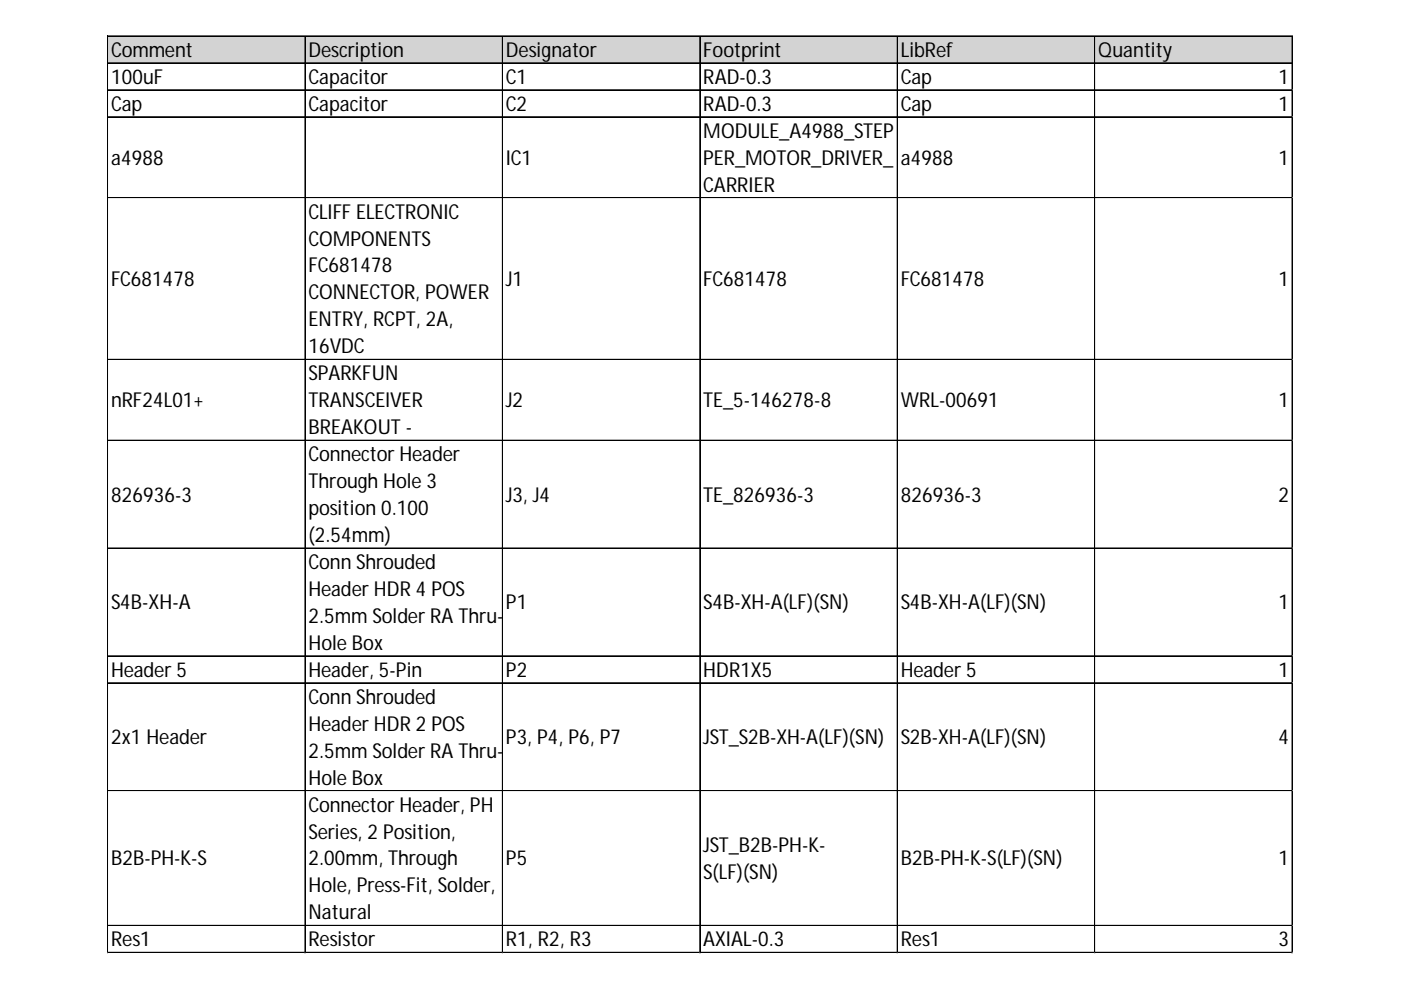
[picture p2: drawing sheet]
<svg xmlns="http://www.w3.org/2000/svg" width="297mm" height="210mm" viewBox="0 0 297 210" stroke-linecap="round" stroke-linejoin="round" font-family="sans-serif">
<defs><g id="words">
<g font-size="4.4">
<text x="23.6" y="12.1">Comment</text>
<text x="23.6" y="17.8">100uF</text>
<text x="65.4" y="12.1">Description</text>
<text x="65.4" y="17.8">Capacitor</text>
<text x="107.3" y="12.1">Designator</text>
<text x="107.3" y="17.8">C1</text>
<text x="149.1" y="12.1">Footprint</text>
<text x="149.1" y="17.8">RAD-0.3</text>
<text x="191" y="12.1">LibRef</text>
<text x="191" y="17.8">Cap</text>
<text x="232.8" y="12.1">Quantity</text>
<text x="271.1" y="17.8">1</text>
<text x="23.6" y="23.5">Cap</text>
<text x="65.4" y="23.5">Capacitor</text>
<text x="107.3" y="23.5">C2</text>
<text x="149.1" y="23.5">RAD-0.3</text>
<text x="191" y="23.5">Cap</text>
<text x="271.1" y="23.5">1</text>
<text x="149.1" y="29.2">MODULE_A4988_STEP</text>
<text x="23.6" y="34.9">a4988</text>
<text x="107.3" y="34.9">IC1</text>
<text x="149.1" y="34.9">PER_MOTOR_DRIVER_</text>
<text x="191" y="34.9">a4988</text>
<text x="271.1" y="34.9">1</text>
<text x="149.1" y="40.6">CARRIER</text>
<text x="65.4" y="46.3">CLIFF ELECTRONIC</text>
<text x="65.4" y="52.1">COMPONENTS</text>
<text x="65.4" y="57.8">FC681478</text>
<text x="23.6" y="60.6">FC681478</text>
<text x="65.4" y="63.5">CONNECTOR, POWER</text>
<text x="107.3" y="60.6">J1</text>
<text x="149.1" y="60.6">FC681478</text>
<text x="191" y="60.6">FC681478</text>
<text x="271.1" y="60.6">1</text>
<text x="65.4" y="69.2">ENTRY, RCPT, 2A,</text>
<text x="65.4" y="74.9">16VDC</text>
<text x="65.4" y="80.6">SPARKFUN</text>
<text x="23.6" y="86.3">nRF24L01+</text>
<text x="65.4" y="86.3">TRANSCEIVER</text>
<text x="107.3" y="86.3">J2</text>
<text x="149.1" y="86.3">TE_5-146278-8</text>
<text x="191" y="86.3">WRL-00691</text>
<text x="271.1" y="86.3">1</text>
<text x="65.4" y="92.1">BREAKOUT -</text>
<text x="65.4" y="97.8">Connector Header</text>
<text x="23.6" y="106.4">826936-3</text>
<text x="65.4" y="103.5">Through Hole 3</text>
<text x="107.3" y="106.4">J3, J4</text>
<text x="149.1" y="106.4">TE_826936-3</text>
<text x="191" y="106.4">826936-3</text>
<text x="271.1" y="106.4">2</text>
<text x="65.4" y="109.2">position 0.100</text>
<text x="65.4" y="114.9">(2.54mm)</text>
<text x="65.4" y="120.6">Conn Shrouded</text>
<text x="23.6" y="129.2">S4B-XH-A</text>
<text x="65.4" y="126.4">Header HDR 4 POS</text>
<text x="107.3" y="129.2">P1</text>
<text x="149.1" y="129.2">S4B-XH-A(LF)(SN)</text>
<text x="191" y="129.2">S4B-XH-A(LF)(SN)</text>
<text x="271.1" y="129.2">1</text>
<text x="65.4" y="132.1">2.5mm Solder RA Thru-</text>
<text x="65.4" y="137.8">Hole Box</text>
<text x="23.6" y="143.5">Header 5</text>
<text x="65.4" y="143.5">Header, 5-Pin</text>
<text x="107.3" y="143.5">P2</text>
<text x="149.1" y="143.5">HDR1X5</text>
<text x="191" y="143.5">Header 5</text>
<text x="271.1" y="143.5">1</text>
<text x="65.4" y="149.2">Conn Shrouded</text>
<text x="65.4" y="154.9">Header HDR 2 POS</text>
<text x="23.6" y="157.8">2x1 Header</text>
<text x="65.4" y="160.6">2.5mm Solder RA Thru-</text>
<text x="107.3" y="157.8">P3, P4, P6, P7</text>
<text x="149.1" y="157.8">JST_S2B-XH-A(LF)(SN)</text>
<text x="191" y="157.8">S2B-XH-A(LF)(SN)</text>
<text x="271.1" y="157.8">4</text>
<text x="65.4" y="166.4">Hole Box</text>
<text x="65.4" y="172.1">Connector Header, PH</text>
<text x="65.4" y="177.8">Series, 2 Position,</text>
<text x="23.6" y="183.5">B2B-PH-K-S</text>
<text x="65.4" y="183.5">2.00mm, Through</text>
<text x="107.3" y="183.5">P5</text>
<text x="149.1" y="180.6">JST_B2B-PH-K-</text>
<text x="191" y="183.5">B2B-PH-K-S(LF)(SN)</text>
<text x="271.1" y="183.5">1</text>
<text x="65.4" y="189.2">Hole, Press-Fit, Solder,</text>
<text x="149.1" y="186.4">S(LF)(SN)</text>
<text x="65.4" y="194.9">Natural</text>
<text x="23.6" y="200.6">Res1</text>
<text x="65.4" y="200.6">Resistor</text>
<text x="107.3" y="200.6">R1, R2, R3</text>
<text x="149.1" y="200.6">AXIAL-0.3</text>
<text x="191" y="200.6">Res1</text>
<text x="271.1" y="200.6">3</text>
</g>
</g></defs>
<path d="M22.9 7.7h251.2v5.8h-251.2z" fill="#d3d3d3"/>
<g fill="none" stroke="#000" stroke-width=".21">
<path d="M22.8 7.6v194.5M22.9 7.6v194.5M22.9 7.6h251.2M22.9 7.7h251.2M22.9 13.3h251.2M22.9 13.4h251.2M22.9 19h251.2M22.9 19.1h251.2M64.7 7.8v194.3M106.5 7.8v194.3M106.6 7.8v194.3M148.4 7.8v194.3"/>
<path d="M190.2 7.8v194.3M190.3 7.8v194.3M232.1 7.8v194.3M232.2 7.8v194.3M273.9 7.8v194.3M274 7.8v194.3M22.9 24.7h251.2M22.9 24.8h251.2M22.9 41.9h251.2M22.9 42h251.2M22.9 76.2h251.2M22.9 76.3h251.2"/>
<path d="M22.9 93.3h251.2M22.9 93.4h251.2M22.9 116.2h251.2M22.9 116.3h251.2M22.9 139h251.2M22.9 139.1h251.2M22.9 144.8h251.2M22.9 167.6h251.2M22.9 167.7h251.2M22.9 196.2h251.2M22.9 196.3h251.2M22.9 201.9h251.2"/>
<path d="M22.9 202h251.2"/>
</g>
<path d="M22.8 202.1h.1" fill="none" stroke="#d4d4d4" stroke-width=".21"/>
<path d="M22.8 202.1h.1z" fill="#d4d4d4"/>
<path d="M64.7 202.1h.1" fill="none" stroke="#d4d4d4" stroke-width=".21"/>
<path d="M64.7 202.1h.1z" fill="#d4d4d4"/>
<path d="M106.5 202.1h.1" fill="none" stroke="#d4d4d4" stroke-width=".21"/>
<path d="M106.5 202.1h.2z" fill="#d4d4d4"/>
<path d="M148.4 202.1h.1" fill="none" stroke="#d4d4d4" stroke-width=".21"/>
<path d="M148.4 202.1h.1z" fill="#d4d4d4"/>
<path d="M190.2 202.1h.1" fill="none" stroke="#d4d4d4" stroke-width=".21"/>
<path d="M190.2 202.1h.2z" fill="#d4d4d4"/>
<path d="M232.1 202.1h.1" fill="none" stroke="#d4d4d4" stroke-width=".21"/>
<path d="M232.1 202.1h.1z" fill="#d4d4d4"/>
<path d="M273.9 202.1h.1" fill="none" stroke="#d4d4d4" stroke-width=".21"/>
<path d="M273.9 202.1h.2z" fill="#d4d4d4"/>
<path d="M274.1 19h.1" fill="none" stroke="#d4d4d4" stroke-width=".21"/>
<path d="M274.1 19v.2z" fill="#d4d4d4"/>
<path d="M274.1 24.7h.1" fill="none" stroke="#d4d4d4" stroke-width=".21"/>
<path d="M274.1 24.7v.2z" fill="#d4d4d4"/>
<path d="M274.1 41.9h.1" fill="none" stroke="#d4d4d4" stroke-width=".21"/>
<path d="M274.1 41.9v.1z" fill="#d4d4d4"/>
<path d="M274.1 76.2h.1" fill="none" stroke="#d4d4d4" stroke-width=".21"/>
<path d="M274.1 76.2v.1z" fill="#d4d4d4"/>
<path d="M274.1 93.3h.1" fill="none" stroke="#d4d4d4" stroke-width=".21"/>
<path d="M274.1 93.3v.2z" fill="#d4d4d4"/>
<path d="M274.1 116.2h.1" fill="none" stroke="#d4d4d4" stroke-width=".21"/>
<path d="M274.1 116.2v.1z" fill="#d4d4d4"/>
<path d="M274.1 139h.1" fill="none" stroke="#d4d4d4" stroke-width=".21"/>
<path d="M274.1 139v.2z" fill="#d4d4d4"/>
<path d="M274.1 144.8h.1" fill="none" stroke="#d4d4d4" stroke-width=".21"/>
<path d="M274.1 144.8v.1z" fill="#d4d4d4"/>
<path d="M274.1 167.6h.1" fill="none" stroke="#d4d4d4" stroke-width=".21"/>
<path d="M274.1 167.6v.2z" fill="#d4d4d4"/>
<path d="M274.1 196.2h.1" fill="none" stroke="#d4d4d4" stroke-width=".21"/>
<path d="M274.1 196.2v.1z" fill="#d4d4d4"/>
<path d="M274.1 201.9h.1" fill="none" stroke="#d4d4d4" stroke-width=".21"/>
<path d="M274.1 201.9v.2z" fill="#d4d4d4"/>
<use href="#words"/>
</svg>
